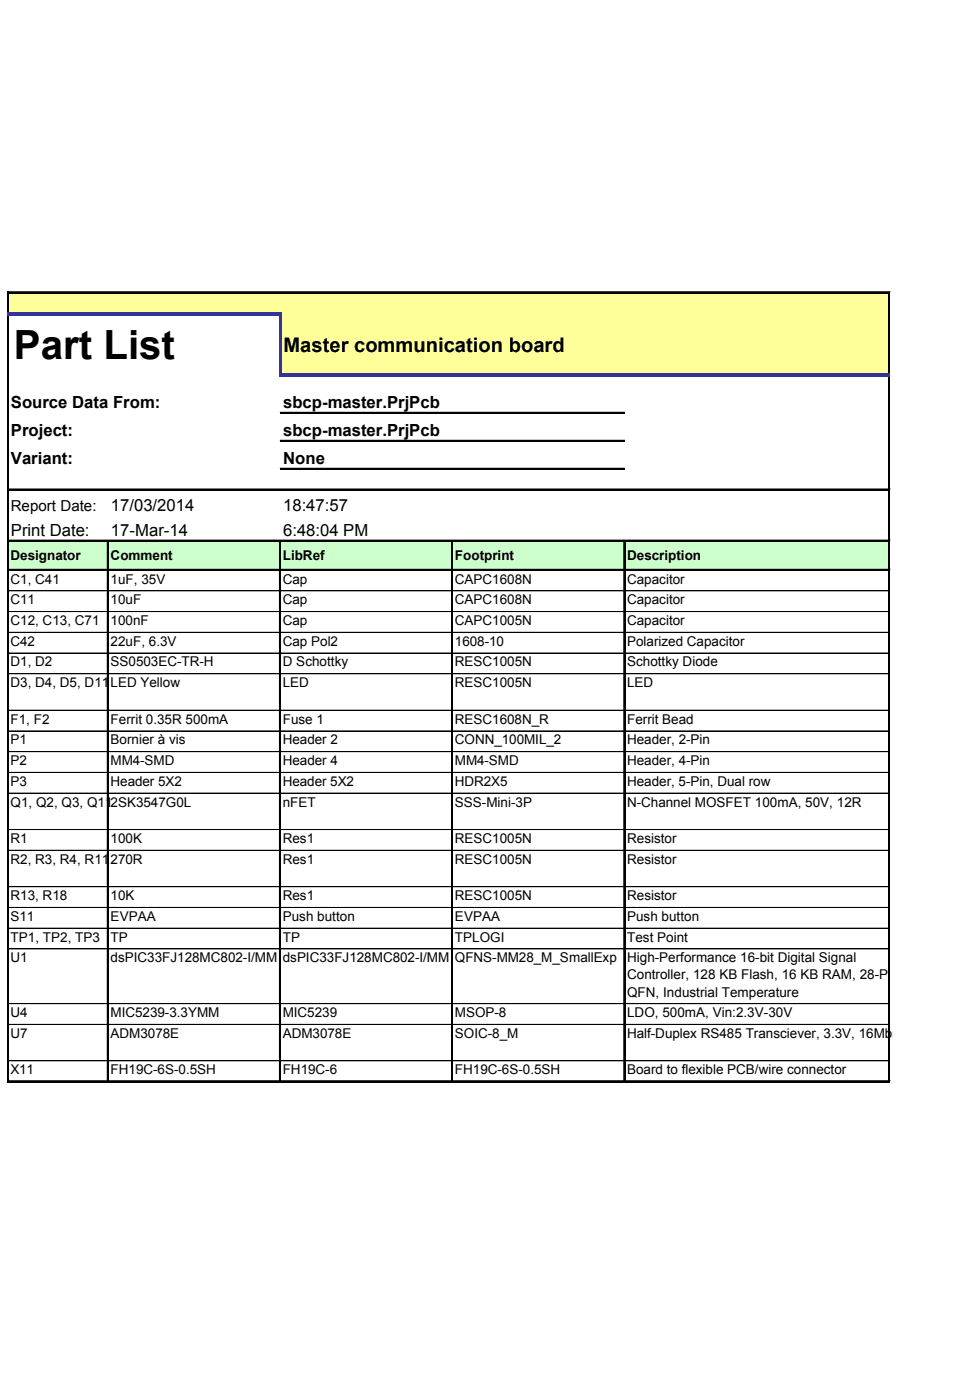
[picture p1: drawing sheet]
<svg xmlns="http://www.w3.org/2000/svg" width="201mm" height="288mm" viewBox="0 0 201 288" stroke-linecap="round" stroke-linejoin="round" font-family="sans-serif">
<defs><g id="words">
<text font-size="8.3" x="2.9" y="73.9">Part List</text>
<text font-size="4.1" x="58.3" y="72.3">Master communication board</text>
<g font-size="3.4">
<text x="2.2" y="83.9">Source Data From:</text>
<text x="58.2" y="83.9">sbcp-master.PrjPcb</text>
<text x="2.2" y="89.6">Project:</text>
<text x="58.2" y="89.6">sbcp-master.PrjPcb</text>
<text x="2.2" y="95.4">Variant:</text>
<text x="58.2" y="95.4">None</text>
<text x="22.8" y="105">17/03/2014</text>
<text x="58.2" y="105">18:47:57</text>
<text x="2.2" y="110.3">Print Date:</text>
<text x="22.8" y="110.3">17-Mar-14</text>
<text x="58.2" y="110.3">6:48:04 PM</text>
</g>
<text font-size="3.1" x="2.2" y="105">Report Date:</text>
<g font-size="2.8">
<text x="2.2" y="115.1">Designator</text>
<text x="2.2" y="120">C1, C41</text>
<text x="22.7" y="115.1">Comment</text>
<text x="22.7" y="120">1uF, 35V</text>
<text x="58.1" y="115.1">LibRef</text>
<text x="58.1" y="120">Cap</text>
<text x="93.5" y="115.1">Footprint</text>
<text x="93.5" y="120">CAPC1608N</text>
<text x="128.9" y="115.1">Description</text>
<text x="128.9" y="120">Capacitor</text>
<text x="2.2" y="124.2">C11</text>
<text x="22.7" y="124.2">10uF</text>
<text x="58.1" y="124.2">Cap</text>
<text x="93.5" y="124.2">CAPC1608N</text>
<text x="128.9" y="124.2">Capacitor</text>
<text x="2.2" y="128.5">C12, C13, C71</text>
<text x="22.7" y="128.5">100nF</text>
<text x="58.1" y="128.5">Cap</text>
<text x="93.5" y="128.5">CAPC1005N</text>
<text x="128.9" y="128.5">Capacitor</text>
<text x="2.2" y="132.8">C42</text>
<text x="2.2" y="137">D1, D2</text>
<text x="22.7" y="132.8">22uF, 6.3V</text>
<text x="22.7" y="137">SS0503EC-TR-H</text>
<text x="58.1" y="132.8">Cap Pol2</text>
<text x="58.1" y="137">D Schottky</text>
<text x="93.5" y="132.8">1608-10</text>
<text x="93.5" y="137">RESC1005N</text>
<text x="128.9" y="132.8">Polarized Capacitor</text>
<text x="128.9" y="137">Schottky Diode</text>
<text x="2.2" y="141.3">D3, D4, D5, D11</text>
<text x="22.7" y="141.3">LED Yellow</text>
<text x="58.1" y="141.3">LED</text>
<text x="93.5" y="141.3">RESC1005N</text>
<text x="128.9" y="141.3">LED</text>
<text x="2.2" y="148.8">F1, F2</text>
<text x="22.7" y="148.8">Ferrit 0.35R 500mA</text>
<text x="58.1" y="148.8">Fuse 1</text>
<text x="93.5" y="148.8">RESC1608N_R</text>
<text x="128.9" y="148.8">Ferrit Bead</text>
<text x="2.2" y="153">P1</text>
<text x="22.7" y="153">Bornier à vis</text>
<text x="58.1" y="153">Header 2</text>
<text x="93.5" y="153">CONN_100MIL_2</text>
<text x="128.9" y="153">Header, 2-Pin</text>
<text x="2.2" y="157.3">P2</text>
<text x="2.2" y="161.6">P3</text>
<text x="22.7" y="157.3">MM4-SMD</text>
<text x="22.7" y="161.6">Header 5X2</text>
<text x="58.1" y="157.3">Header 4</text>
<text x="58.1" y="161.6">Header 5X2</text>
<text x="93.5" y="157.3">MM4-SMD</text>
<text x="93.5" y="161.6">HDR2X5</text>
<text x="128.9" y="157.3">Header, 4-Pin</text>
<text x="128.9" y="161.6">Header, 5-Pin, Dual row</text>
<text x="2.2" y="165.8">Q1, Q2, Q3, Q11</text>
<text x="22.7" y="165.8">2SK3547G0L</text>
<text x="58.1" y="165.8">nFET</text>
<text x="93.5" y="165.8">SSS-Mini-3P</text>
<text x="128.9" y="165.8">N-Channel MOSFET 100mA, 50V, 12R</text>
<text x="2.2" y="173.3">R1</text>
<text x="22.7" y="173.3">100K</text>
<text x="58.1" y="173.3">Res1</text>
<text x="93.5" y="173.3">RESC1005N</text>
<text x="128.9" y="173.3">Resistor</text>
<text x="2.2" y="177.6">R2, R3, R4, R11</text>
<text x="22.7" y="177.6">270R</text>
<text x="58.1" y="177.6">Res1</text>
<text x="93.5" y="177.6">RESC1005N</text>
<text x="128.9" y="177.6">Resistor</text>
<text x="2.2" y="185.1">R13, R18</text>
<text x="22.7" y="185.1">10K</text>
<text x="58.1" y="185.1">Res1</text>
<text x="93.5" y="185.1">RESC1005N</text>
<text x="128.9" y="185.1">Resistor</text>
<text x="2.2" y="189.3">S11</text>
<text x="22.7" y="189.3">EVPAA</text>
<text x="58.1" y="189.3">Push button</text>
<text x="93.5" y="189.3">EVPAA</text>
<text x="128.9" y="189.3">Push button</text>
<text x="2.2" y="193.6">TP1, TP2, TP3</text>
<text x="2.2" y="197.9">U1</text>
<text x="22.7" y="193.6">TP</text>
<text x="22.7" y="197.9">dsPIC33FJ128MC802-I/MM</text>
<text x="58.1" y="193.6">TP</text>
<text x="58.1" y="197.9">dsPIC33FJ128MC802-I/MM</text>
<text x="93.5" y="193.6">TPLOGI</text>
<text x="93.5" y="197.9">QFNS-MM28_M_SmallExp</text>
<text x="128.9" y="193.6">Test Point</text>
<text x="128.9" y="197.9">High-Performance 16-bit Digital Signal</text>
<text x="128.9" y="201.4">Controller, 128 KB Flash, 16 KB RAM, 28-Pin</text>
<text x="2.2" y="209.1">U4</text>
<text x="22.7" y="209.1">MIC5239-3.3YMM</text>
<text x="58.1" y="209.1">MIC5239</text>
<text x="93.5" y="209.1">MSOP-8</text>
<text x="128.9" y="204.9">QFN, Industrial Temperature</text>
<text x="128.9" y="209.1">LDO, 500mA, Vin:2.3V-30V</text>
<text x="2.2" y="213.4">U7</text>
<text x="22.7" y="213.4">ADM3078E</text>
<text x="58.1" y="213.4">ADM3078E</text>
<text x="93.5" y="213.4">SOIC-8_M</text>
<text x="128.9" y="213.4">Half-Duplex RS485 Transciever, 3.3V, 16Mbps</text>
<text x="2.2" y="220.9">X11</text>
<text x="22.7" y="220.9">FH19C-6S-0.5SH</text>
<text x="58.1" y="220.9">FH19C-6</text>
<text x="93.5" y="220.9">FH19C-6S-0.5SH</text>
<text x="128.9" y="220.9">Board to flexible PCB/wire connector</text>
</g>
</g></defs>
<g fill="#ff9">
<path d="M1.6 60.2h181.3v4.5h-181.3z"/>
<path d="M57.6 64.7h125.3v12.5h-125.3z"/>
</g>
<path d="M1.6 111.2h181.3v6.1h-181.3z" fill="#cfc"/>
<path d="M1.5 60v4.3M182.7 60.3v16.6" fill="none" stroke="#000" stroke-width=".21"/>
<path d="M1.6 60v4.3M182.9 60.3v16.6" fill="none" stroke="#000" stroke-width=".31"/>
<path d="M57.3 65h.6v12.5h-.6z" fill="#339"/>
<g fill="none" stroke="#000" stroke-width=".21">
<path d="M1.8 60h181.2M1.5 65v157.6M182.7 77.5v145.1M22.1 111.4v111.2M57.5 111.4v111.2M92.9 111.4v111.2M128.3 111.4v111.2M1.8 121.5h20.3M1.8 125.7h20.3M1.8 125.8h20.3M1.8 130h20.3M1.8 134.3h20.3"/>
<path d="M1.8 138.5h20.3M1.8 138.6h20.3M22.4 121.5h35.1M22.4 125.7h35.1M22.4 125.8h35.1M22.4 130h35.1M22.4 134.3h35.1M22.4 138.5h35.1M22.4 138.6h35.1M57.8 121.5h35.1M57.8 125.7h35.1M57.8 125.8h35.1"/>
<path d="M57.8 130h35.1M57.8 134.3h35.1M57.8 138.5h35.1M57.8 138.6h35.1M93.2 121.5h35.1M93.2 125.7h35.1M93.2 125.8h35.1M93.2 130h35.1M93.2 134.3h35.1M93.2 138.5h35.1M93.2 138.6h35.1M1.8 146h20.3"/>
<path d="M1.8 150.3h20.3M1.8 154.6h20.3M1.8 158.8h20.3M22.4 146h35.1M22.4 150.3h35.1M22.4 154.6h35.1M22.4 158.8h35.1M57.8 146h35.1M57.8 150.3h35.1M57.8 154.6h35.1M57.8 158.8h35.1M93.2 146h35.1"/>
<path d="M93.2 150.3h35.1M93.2 154.6h35.1M93.2 158.8h35.1M1.8 163.1h20.3M1.8 170.6h20.3M1.8 174.8h20.3M1.8 174.9h20.3M22.4 163.1h35.1M22.4 170.6h35.1M22.4 174.8h35.1M22.4 174.9h35.1M57.8 163.1h35.1"/>
<path d="M57.8 170.6h35.1M57.8 174.8h35.1M57.8 174.9h35.1M93.2 163.1h35.1M93.2 170.6h35.1M93.2 174.8h35.1M93.2 174.9h35.1M1.8 182.3h20.3M1.8 186.6h20.3M1.8 190.8h20.3M1.8 195.1h20.3M22.4 182.3h35.1"/>
<path d="M22.4 186.6h35.1M22.4 190.8h35.1M22.4 195.1h35.1M57.8 182.3h35.1M57.8 186.6h35.1M57.8 190.8l35.1 .1M57.8 195.1h35.1M93.2 182.3h35.1M93.2 186.6h35.1M93.2 190.8l35.1 .1M93.2 195.1h35.1M1.8 206.4h20.3"/>
<path d="M1.8 210.6h20.3M1.8 218.1h20.3M22.4 206.4h35.1M22.4 210.6h35.1M22.4 218.1h35.1M57.8 206.4h35.1M57.8 210.6l35.1 .1M57.8 218.1h35.1M93.2 206.4h35.1M93.2 210.6l35.1 .1M93.2 218.1h35.1"/>
</g>
<path d="M1.6 65v157.6M182.9 77.5v145.1M22.2 111.4v111.2M57.6 111.4v111.2M93 111.4v111.2M128.4 111.4v111.2" fill="none" stroke="#000" stroke-width=".31"/>
<path d="M1.8 60.2h181.2" fill="none" stroke="#000" stroke-width=".33"/>
<g fill="#339">
<path d="M1.5 64.3h56.4v.7h-56.4z"/>
<path d="M57.9 76.9h125.1v.6h-125.1z"/>
</g>
<g fill="none" stroke="#000" stroke-width=".21">
<path d="M57.6 84.8h70.8M57.6 90.5h70.8M57.6 96.3h70.8M1.8 100.5h181.2M1.8 111.1h181.2M1.8 117.1h181.2M128.6 121.5h54.1M128.6 125.7h54.1M128.6 125.8h54.1M128.6 130h54.1M128.6 134.3h54.1M128.6 138.5h54.1"/>
<path d="M128.6 138.6h54.1M128.6 146h54.1M128.6 150.3h54.1M128.6 154.6h54.1M128.6 158.8h54.1M128.6 163.1h54.1M128.6 170.6h54.1M128.6 174.8h54.1M128.6 174.9h54.1M128.6 182.3h54.1M128.6 186.6h54.1M128.6 190.8h54.1"/>
<path d="M128.6 195.1h54.1M128.6 206.4h54.1M128.6 210.6h54.1M128.6 218.1h54.1M1.8 222.2h181.2"/>
</g>
<path d="M57.6 84.9h70.8M57.6 90.7h70.8M57.6 96.4h70.8M1.8 100.7h181.2M1.8 111.2h181.2M1.8 117.2h181.2M1.8 222.4h181.2" fill="none" stroke="#000" stroke-width=".33"/>
<use href="#words"/>
</svg>
